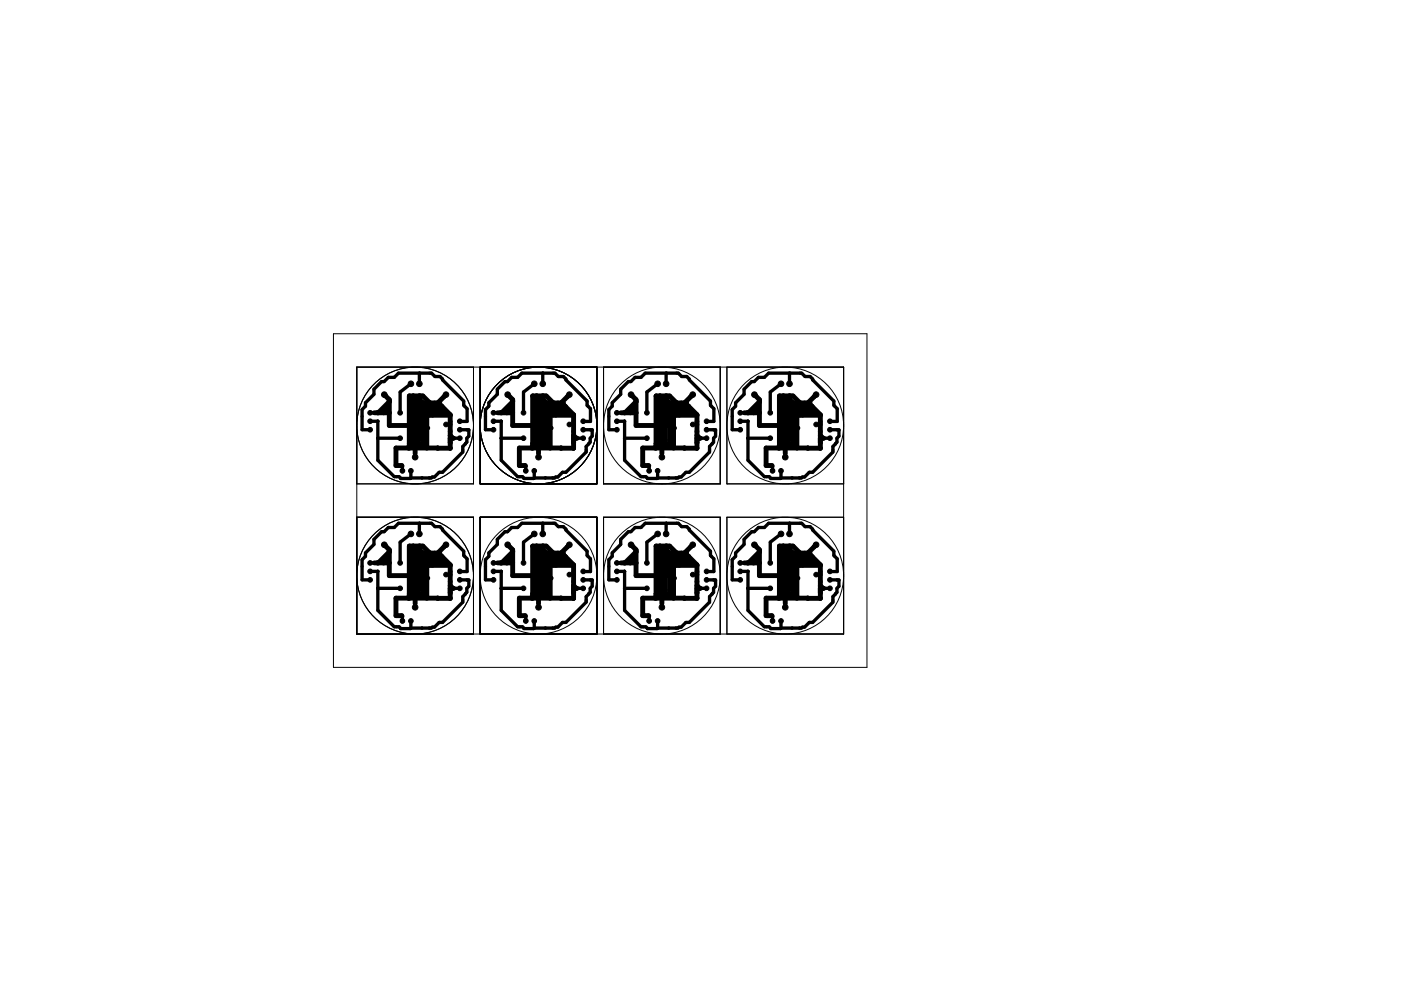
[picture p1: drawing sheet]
<svg xmlns="http://www.w3.org/2000/svg" width="420mm" height="297mm" viewBox="0 0 420 297" stroke-linecap="round" stroke-linejoin="round" font-family="sans-serif">
<g fill="none" stroke="#000" stroke-width=".3">
<path d="M100 100h160v100h-160zM107 110h146v80h-146zM142 110v35h-35M144 110v35h35v-35M181 110v35h35v-35M218 110v35h35M107 155h35v35M253 155h-35v35M144 190v-35h35v35M181 190v-35h35v35"/>
<circle cx="124.5" cy="127.5" r="17.5"/>
<circle cx="161.5" cy="127.5" r="17.5"/>
<circle cx="198.5" cy="127.5" r="17.5"/>
<circle cx="235.5" cy="127.5" r="17.5"/>
<circle cx="124.5" cy="172.5" r="17.5"/>
<circle cx="161.5" cy="172.5" r="17.5"/>
<circle cx="198.5" cy="172.5" r="17.5"/>
<circle cx="235.5" cy="172.5" r="17.5"/>
</g>
<g fill="#000" stroke="#000" stroke-width=".3">
<circle cx="115.2" cy="118.3" r=".84"/>
<circle cx="123.2" cy="115" r=".84"/>
<circle cx="125.8" cy="115" r=".84"/>
<circle cx="133.8" cy="118.3" r=".84"/>
<circle cx="152.2" cy="118.3" r=".84"/>
<circle cx="160.2" cy="115" r=".84"/>
<circle cx="162.8" cy="115" r=".84"/>
<circle cx="170.7" cy="118.3" r=".84"/>
<circle cx="189.3" cy="118.3" r=".84"/>
<circle cx="197.2" cy="115" r=".84"/>
<circle cx="199.8" cy="115" r=".84"/>
<circle cx="207.7" cy="118.3" r=".84"/>
<circle cx="226.2" cy="118.3" r=".84"/>
<circle cx="234.2" cy="115" r=".84"/>
<circle cx="236.8" cy="115" r=".84"/>
<circle cx="244.8" cy="118.3" r=".84"/>
<circle cx="111" cy="128.8" r=".7"/>
<circle cx="111" cy="126.3" r=".7"/>
<circle cx="111" cy="123.7" r=".7"/>
<circle cx="120" cy="123.7" r=".7"/>
<circle cx="120" cy="131.3" r=".7"/>
<circle cx="124.5" cy="137" r=".84"/>
<circle cx="133.8" cy="127.2" r=".7"/>
<circle cx="137.9" cy="131.3" r=".7"/>
<circle cx="137.9" cy="128.8" r=".7"/>
<circle cx="137.9" cy="126.3" r=".7"/>
<circle cx="148" cy="123.7" r=".7"/>
<circle cx="148" cy="128.8" r=".7"/>
<circle cx="148" cy="126.3" r=".7"/>
<circle cx="157" cy="131.3" r=".7"/>
<circle cx="157" cy="123.7" r=".7"/>
<circle cx="161.5" cy="137" r=".84"/>
<circle cx="170.8" cy="127.2" r=".7"/>
<circle cx="174.9" cy="131.3" r=".7"/>
<circle cx="174.9" cy="128.8" r=".7"/>
<circle cx="174.9" cy="126.3" r=".7"/>
<circle cx="185" cy="126.3" r=".7"/>
<circle cx="185" cy="123.7" r=".7"/>
<circle cx="185" cy="128.8" r=".7"/>
<circle cx="194" cy="123.7" r=".7"/>
<circle cx="194" cy="131.3" r=".7"/>
<circle cx="198.5" cy="137" r=".84"/>
<circle cx="207.8" cy="127.2" r=".7"/>
<circle cx="211.9" cy="128.8" r=".7"/>
<circle cx="211.9" cy="126.3" r=".7"/>
<circle cx="211.9" cy="131.3" r=".7"/>
<circle cx="222" cy="126.3" r=".7"/>
<circle cx="222" cy="123.7" r=".7"/>
<circle cx="222" cy="128.8" r=".7"/>
<circle cx="231" cy="131.3" r=".7"/>
<circle cx="231" cy="123.7" r=".7"/>
<circle cx="235.5" cy="137" r=".84"/>
<circle cx="244.8" cy="127.2" r=".7"/>
<circle cx="248.9" cy="128.8" r=".7"/>
<circle cx="248.9" cy="126.3" r=".7"/>
<circle cx="248.9" cy="131.3" r=".7"/>
<circle cx="120.7" cy="141.1" r=".7"/>
<circle cx="123.2" cy="141.1" r=".7"/>
<circle cx="157.7" cy="141.1" r=".7"/>
<circle cx="160.2" cy="141.1" r=".7"/>
<circle cx="194.7" cy="141.1" r=".7"/>
<circle cx="197.2" cy="141.1" r=".7"/>
<circle cx="231.7" cy="141.1" r=".7"/>
<circle cx="234.2" cy="141.1" r=".7"/>
<circle cx="111" cy="168.7" r=".7"/>
<circle cx="111" cy="171.3" r=".7"/>
<circle cx="111" cy="173.8" r=".7"/>
<circle cx="115.2" cy="163.3" r=".84"/>
<circle cx="120" cy="168.7" r=".7"/>
<circle cx="120" cy="176.3" r=".7"/>
<circle cx="123.2" cy="160" r=".84"/>
<circle cx="125.8" cy="160" r=".84"/>
<circle cx="133.7" cy="163.3" r=".84"/>
<circle cx="133.8" cy="172.2" r=".7"/>
<circle cx="137.9" cy="171.3" r=".7"/>
<circle cx="137.9" cy="176.3" r=".7"/>
<circle cx="137.9" cy="173.8" r=".7"/>
<circle cx="148" cy="171.3" r=".7"/>
<circle cx="148" cy="173.8" r=".7"/>
<circle cx="148" cy="168.7" r=".7"/>
<circle cx="152.2" cy="163.3" r=".84"/>
<circle cx="157" cy="168.7" r=".7"/>
<circle cx="157" cy="176.3" r=".7"/>
<circle cx="160.2" cy="160" r=".84"/>
<circle cx="162.8" cy="160" r=".84"/>
<circle cx="170.7" cy="163.3" r=".84"/>
<circle cx="170.8" cy="172.2" r=".7"/>
<circle cx="174.9" cy="171.3" r=".7"/>
<circle cx="174.9" cy="176.3" r=".7"/>
<circle cx="174.9" cy="173.8" r=".7"/>
<circle cx="185" cy="168.7" r=".7"/>
<circle cx="185" cy="171.3" r=".7"/>
<circle cx="185" cy="173.8" r=".7"/>
<circle cx="189.2" cy="163.3" r=".84"/>
<circle cx="194" cy="176.3" r=".7"/>
<circle cx="194" cy="168.7" r=".7"/>
<circle cx="197.2" cy="160" r=".84"/>
<circle cx="199.8" cy="160" r=".84"/>
<circle cx="207.7" cy="163.3" r=".84"/>
<circle cx="207.8" cy="172.2" r=".7"/>
<circle cx="211.9" cy="176.3" r=".7"/>
<circle cx="211.9" cy="171.3" r=".7"/>
<circle cx="211.9" cy="173.8" r=".7"/>
<circle cx="222" cy="173.8" r=".7"/>
<circle cx="222" cy="168.7" r=".7"/>
<circle cx="222" cy="171.3" r=".7"/>
<circle cx="226.2" cy="163.3" r=".84"/>
<circle cx="231" cy="176.3" r=".7"/>
<circle cx="231" cy="168.7" r=".7"/>
<circle cx="234.2" cy="160" r=".84"/>
<circle cx="236.8" cy="160" r=".84"/>
<circle cx="244.7" cy="163.3" r=".84"/>
<circle cx="244.8" cy="172.2" r=".7"/>
<circle cx="248.9" cy="173.8" r=".7"/>
<circle cx="248.9" cy="171.3" r=".7"/>
<circle cx="248.9" cy="176.3" r=".7"/>
<circle cx="120.7" cy="186.1" r=".7"/>
<circle cx="123.2" cy="186.1" r=".7"/>
<circle cx="124.5" cy="182" r=".84"/>
<circle cx="157.7" cy="186.1" r=".7"/>
<circle cx="160.2" cy="186.1" r=".7"/>
<circle cx="161.5" cy="182" r=".84"/>
<circle cx="194.7" cy="186.1" r=".7"/>
<circle cx="197.2" cy="186.1" r=".7"/>
<circle cx="198.5" cy="182" r=".84"/>
<circle cx="231.7" cy="186.1" r=".7"/>
<circle cx="234.2" cy="186.1" r=".7"/>
<circle cx="235.5" cy="182" r=".84"/>
</g>
<g fill="none" stroke="#000" stroke-width="1.5">
<path d="M115.2 118.3h.1M115.6 118.7h.1M115.6 118.7l1.2 1.1v7.7h10.4l.8 .8M125.8 118.7v8.6l-.3 .2v4.5l-1 1M125.8 119.7l1.1 1.1v12.2M133.2 118.8l-1.9 2M152.2 118.3h.1M152.6 118.7h.1M152.6 118.7l1.2 1.1v7.7h10.4l.8 .8M159.7 118.7v15.6l-.2-.3v.3M159.8 118.7h4l2.1 2.2M159.8 118.7h-.1"/>
<path d="M162.8 118.7v8.6l-.3 .2v4.5l-1 1M162.8 119.7l1.1 1.1v12.2M170.2 118.8l-1.9 2M189.3 118.3h.1M189.6 118.7h.1M189.6 118.7l1.1 1.1v7.7h10.5l.8 .8M199.8 118.7v8.6l-.3 .2v4.5l-1 1M199.8 119.7l1.1 1.1v12.2M207.2 118.8l-1.9 2M226.2 118.3h.1M226.6 118.7h.1M226.6 118.7l1.2 1.1v7.7h10.4l.8 .8"/>
<path d="M233.8 118.7v15.6l-.3-.3v.3M233.8 118.7h4l2.1 2.2M233.8 118.7h.1M236.8 118.7v8.6l-.3 .2v4.5l-1 1M236.8 119.7l1.1 1.1v12.2M244.2 118.8l-1.9 2M112.2 123.7h4.6M116 122.2l-1 1v.5M116.8 120.4l-3.4 3.3M122.8 133h4.2l1 1M124.5 134.3v1.6M124.7 132.8v-13.3l-.8-.8v7.9l-.9 .9 .9 1v4.5"/>
<path d="M125.8 120.6l.2 .2h5.9v.4l-.7 .6h-3.2M128 121.8v12.5M128 122.8h4.5M128.9 120.8l-2.1-2.1h-4v15.6l-.3-.3v.3M128.9 120.8v.1M129 120.8l-1 1M131.2 134.3h-12.4v5.2l1.8 .2M131.3 120.8h.1M131.3 134.3h3.7M131.3 134.3h-.1M131.5 120.8l3.5 3.5v10M132.5 122.8h.1"/>
<path d="M132.6 121.8v1M133.2 123.6l-5.2 .1 .8 .8h6.2M135 134.3h.1M135 131.3h1.1M135 130.5l.8 .8M149.2 123.7h4.6M153 122.2l-1 1v.5M153.8 120.4l-3.4 3.3M159.7 133h4.3l1 1M161.5 134.3v1.6M161.7 132.8v-13.3l-.8-.8v7.9l-.9 .9 .9 1v4.5M162.8 120.6l.2 .2h5.9v.4l-.7 .6h-3.2"/>
<path d="M165 121.8v12.5M165 122.8h4.5M165.9 120.9l-.9 .9M166 120.8l-.1 .1M168.3 134.3h-12.6v5.2l1.9 .2M168.3 134.3h.1M168.3 120.8h.1M168.3 134.3h3.7M168.5 120.8l3.5 3.5v10M169.5 122.8h.1M169.6 121.8v1M170.2 123.6l-5.2 .1 .8 .8h6.2"/>
<path d="M172 134.3h.1M172 131.3h1.1M172 130.5l.8 .8M186.2 123.7h4.5M190 122.2l-1 1v.5M190.7 120.4l-3.3 3.3M196.7 133h4.3l1 1M198.5 134.3v1.6M198.7 132.8v-13.3l-.8-.8v7.9l-.9 .9 .9 1v4.5M199.8 120.6l.2 .2h5.9v.4l-.7 .6h-3.2M202 121.8v12.5M202 122.8h4.5"/>
<path d="M202.9 120.8l-2.1-2.1h-4.1v15.6l-.2-.3v.3M202.9 120.8v.1M203 120.8l-1 1M205.3 134.3h-12.6v5.2l1.9 .2M205.3 120.8h.1M205.3 134.3h3.7M205.3 134.3h.1M205.5 120.8l3.5 3.5v10M206.5 122.8h.1M206.6 121.8v1M207.2 123.6l-5.2 .1 .8 .8h6.2M209 134.3h.1"/>
<path d="M209 131.3h1.1M209 130.5l.8 .8M223.2 123.7h4.6M227 122.2l-1 1v.5M227.8 120.4l-3.4 3.3M233.8 133h4.2l1 1M235.5 134.3v1.6M235.7 132.8v-13.3l-.8-.8v7.9l-.9 .9 .9 1v4.5M236.8 120.6l.2 .2h5.9v.4l-.7 .6h-3.2M239 121.8v12.5M239 122.8h4.5M240 120.8l-1 1"/>
<path d="M242.2 134.3h-12.4v5.2l1.8 .2M242.3 120.8h.1M242.3 134.3h3.7M242.3 134.3h-.1M242.5 120.8l3.5 3.5v10M243.5 122.8h.1M243.6 121.8v1M244.2 123.6l-5.2 .1 .8 .8h6.2M246 134.3h.1M246 131.3h1.1M246 130.5l.8 .8M120.7 141.1h.1"/>
<path d="M157.7 141.1h.1M194.7 141.1h.1M231.7 141.1h.1M112.2 168.7h4.6M115.2 163.3h.1M115.6 163.7h.1M115.6 163.7l1.2 1.1v7.7h10.4l.8 .8M116 167.2l-1 1v.5M116.8 165.4l-3.4 3.3M122.8 178h4.2l1 1M124.5 179.3v1.6M124.7 177.8v-13.3l-.8-.8v7.9l-.9 .9 .9 1v4.5"/>
<path d="M125.8 163.7v8.6l-.3 .2v4.5l-1 1M125.8 165.6l.2 .2h5.9v.4l-.7 .6h-3.2M125.8 164.7l1.1 1.1v12.2M128 166.8v12.5M128 167.8h4.5M128.9 165.8l-2.1-2.1h-4v15.6l-.3-.3v.3M128.9 165.8v.1M129 165.8l-1 1M131.2 179.3h-12.4v5.2l1.8 .2M131.3 165.8h.1M131.3 179.3h3.7M131.3 179.3h-.1"/>
<path d="M131.5 165.8l3.5 3.5v10M132.5 167.8h.1M132.6 166.8v1M133.2 163.8l-1.9 2M133.2 168.6l-5.2 .1 .8 .8h6.2M135 179.3h.1M135 176.3h1.1M135 175.5l.8 .8M149.2 168.7h4.6M152.2 163.3h.1M152.6 163.7h.1M152.6 163.7l1.2 1.1v7.7h10.4l.8 .8"/>
<path d="M153 167.2l-1 1v.5M153.8 165.4l-3.4 3.3M159.7 178h4.3l1 1M161.5 179.3v1.6M161.7 177.8v-13.3l-.8-.8v7.9l-.9 .9 .9 1v4.5M162.8 165.6l.2 .2h5.9v.4l-.7 .6h-3.2M162.8 163.7v8.6l-.3 .2v4.5l-1 1M162.8 164.7l1.1 1.1v12.2M165 167.8h4.5M165 166.8v12.5M165.9 165.9l-2.1-2.2h-4.1v15.6l-.2-.3v.3M165.9 165.9l-.9 .9"/>
<path d="M166 165.8l-.1 .1M168.3 179.3h-12.6v5.2l1.9 .2M168.3 179.3h3.7M168.3 179.3h.1M168.3 165.8h.1M168.5 165.8l3.5 3.5v10M169.5 167.8h.1M169.6 166.8v1M170.2 163.8l-1.9 2M170.2 168.6l-5.2 .1 .8 .8h6.2M172 179.3h.1M172 176.3h1.1"/>
<path d="M172 175.5l.8 .8M186.2 168.7h4.5M189.3 163.3h.1M189.6 163.7h.1M189.6 163.7l1.1 1.1v7.7h10.5l.8 .8M190 167.2l-1 1v.5M190.7 165.4l-3.3 3.3M196.7 178h4.3l1 1M198.5 179.3v1.6M198.7 177.8v-13.3l-.8-.8v7.9l-.9 .9 .9 1v4.5M199.8 165.6l.2 .2h5.9v.4l-.7 .6h-3.2M199.8 163.7v8.6l-.3 .2v4.5l-1 1"/>
<path d="M199.8 164.7l1.1 1.1v12.2M202 167.8h4.5M202 166.8v12.5M202.9 165.8l-2.1-2.1h-4.1v15.6l-.2-.3v.3M202.9 165.8v.1M203 165.8l-1 1M205.3 179.3h-12.6v5.2l1.9 .2M205.3 179.3h3.7M205.3 165.8h.1M205.3 179.3h.1M205.5 165.8l3.5 3.5v10M206.5 167.8h.1"/>
<path d="M206.6 166.8v1M207.2 163.8l-1.9 2M207.2 168.6l-5.2 .1 .8 .8h6.2M209 179.3h.1M209 176.3h1.1M209 175.5l.8 .8M223.2 168.7h4.6M226.2 163.3h.1M226.6 163.7h.1M226.6 163.7l1.2 1.1v7.7h10.4l.8 .8M227 167.2l-1 1v.5M227.8 165.4l-3.4 3.3"/>
<path d="M233.8 178h4.2l1 1M235.5 179.3v1.6M235.7 177.8v-13.3l-.8-.8v7.9l-.9 .9 .9 1v4.5M236.8 165.6l.2 .2h5.9v.4l-.7 .6h-3.2M236.8 163.7v8.6l-.3 .2v4.5l-1 1M236.8 164.7l1.1 1.1v12.2M239 167.8h4.5M239 166.8v12.5M239.9 165.9l-2.1-2.2h-4v15.6l-.3-.3v.3M240 165.8l-1 1M242.2 179.3h-12.4v5.2l1.8 .2M242.3 179.3h3.7"/>
<path d="M242.3 179.3h-.1M242.3 165.8h.1M242.5 165.8l3.5 3.5v10M243.5 167.8h.1M243.6 166.8v1M244.2 163.8l-1.9 2M244.2 168.6l-5.2 .1 .8 .8h6.2M246 179.3h.1M246 176.3h1.1M246 175.5l.8 .8M120.7 186.1h.1M157.7 186.1h.1"/>
<path d="M194.7 186.1h.1M231.7 186.1h.1"/>
</g>
<g fill="none" stroke="#000" stroke-width="1">
<path d="M115.2 118.3h.1M115.2 118.3l.4 .4M123.2 115l-3.2 2.5v6.2M125.8 111.8v3.2M133.8 118.3l-.6 .5M152.2 118.3h.1M152.2 118.3l.4 .4M160.2 115l-3.2 2.5v6.2M162.8 111.8v3.2M170.7 118.3h.1M170.7 118.3l-.5 .5M189.3 118.3h.1"/>
<path d="M189.3 118.3l.3 .4M197.2 115l-3.2 2.5v6.2M199.8 111.8v3.2M207.7 118.3l-.5 .5M226.2 118.3h.1M226.2 118.3l.4 .4M234.2 115l-3.2 2.5v6.2M236.8 111.8v3.2M244.7 118.3h.1M244.7 118.3l-.5 .5M111 123.7l1.2 .1M111 126.3h2.3"/>
<path d="M113.3 126.2v11.8l4.9 4.9h1.5l.4 .5 9.2-.1 .3-.3h.7l1.4-1.4h1l6.1-6.1v-1.7l1.2-1.3v-1.2l.6-.6v-1.8M113.3 131.3h.1M113.3 126.2v.1M120 131.3h-6.7M120.5 139.5l.2 .3v1.3M124.5 135.8v1.2M133.8 127.2h1.2M135 126.4h.1M135 129.3h.1M137.9 126.3h2.2v-3.8l-1-1v-1.3l-6.4-6.3v-.3l-.7-.7h-1.6l-1-1.1h-9.9l-1.3 1.3h-1.7l-1.3 1.3h-.8l-2.3 2.3v1.5l-2.5 2.5v1l-1 1.1v6h2.4M137.9 131.3l-1.9 .1M137.9 128.8l2.7 .1"/>
<path d="M140.6 128.9h.1M148 123.7l1.2 .1M148 126.3h2.3M150.3 126.2v11.8l4.9 4.9h1.5l.4 .5 3.1-.1M150.3 126.2v.1M150.3 131.3h.1M157 131.3h-6.7M157.5 139.5l.2 .3v1.3M161.5 135.8v.1M161.5 135.9v1.1M170.8 127.2h1.2M172 126.4h.1"/>
<path d="M172 129.3h.1M173.1 131.3l-.1 .1M173.1 131.3h1.8M174.9 126.3h2.2v-3.8l-1-1v-1.3l-6.4-6.3v-.3l-.7-.7h-1.6l-1-1.1h-9.9l-1.3 1.3h-1.7l-1.3 1.3h-.8l-2.3 2.3v1.5l-2.5 2.5v1l-1 1.1v6h2.4M174.9 128.8l2.7 .1M177.6 128.9h.1M177.6 128.9v1.8l-.6 .6v1.2l-1.2 1.3v1.7l-6.1 6.1h-1l-1.4 1.4h-.7l-.3 .3h-6.1M185 123.7l1.2 .1M185 126.3h2.3M187.3 126.2v11.8l4.9 4.9h1.5l.4 .5 3.1-.1M187.3 131.3h.1M187.3 126.2v.1"/>
<path d="M194 131.3h-6.7M194.5 139.5l.2 .3v1.3M198.5 135.8v1.2M207.8 127.2h1.2M209 126.4h.1M209 129.3h.1M211.9 126.3h2.2v-3.8l-1-1v-1.3l-6.4-6.3v-.3l-.7-.7h-1.6l-1-1.1h-9.9l-1.3 1.3h-1.7l-1.3 1.3h-.8l-2.3 2.3v1.5l-2.5 2.5v1l-1 1.1v6h2.4M211.9 131.3l-1.9 .1M211.9 128.8l2.7 .1M214.6 128.9h.1M214.6 128.9v1.8l-.6 .6v1.2l-1.2 1.3v1.7l-6.1 6.1h-1l-1.4 1.4h-.7l-.3 .3h-6.1M222 123.7l1.2 .1"/>
<path d="M222 126.3h2.3M224.3 126.2v11.8l4.9 4.9h1.5l.4 .5 3.1-.1M224.3 126.2v.1M224.3 131.3h.1M231 131.3h-6.7M231.5 139.5l.2 .3v1.3M235.5 135.8v.1M235.5 135.9v1.1M244.8 127.2h1.2M246 126.4h.1M246 129.3h.1M247.1 131.3h1.8"/>
<path d="M247.1 131.3l-.1 .1M248.9 126.3h2.2v-3.8l-1-1v-1.3l-6.4-6.3v-.3l-.7-.7h-1.6l-1-1.1h-9.9l-1.3 1.3h-1.7l-1.3 1.3h-.8l-2.3 2.3v1.5l-2.5 2.5v1l-1 1.1v6h2.4M248.9 128.8l2.7 .1M251.6 128.9h.1M251.6 128.9v1.8l-.6 .6v1.2l-1.2 1.3v1.7l-6.1 6.1h-1l-1.4 1.4h-.7l-.3 .3h-6.1M123.2 141.1v2.2M125.8 156.8v3.2M126.6 143.2l-.1 .1M160.2 141.1v2.2M162.8 156.8v3.2M163.6 143.2l-.1 .1M197.2 141.1v2.2"/>
<path d="M199.8 156.8v3.2M200.6 143.2l-.1 .1M234.2 141.1v2.2M236.8 156.8v3.2M237.6 143.2l-.1 .1M111 168.7l1.2 .1M111 171.3h2.3M113.3 171.2v.1M113.3 171.2v11.8l4.9 4.9h1.5l.4 .5 9.2-.1 .3-.3h.7l1.4-1.4h1l6.1-6.1v-1.7l1.2-1.3v-1.2l.6-.6v-1.8M113.3 176.3h.1M115.2 163.3h.1M115.2 163.3l.4 .4"/>
<path d="M120 176.3h-6.7M123.2 160l-3.2 2.5v6.2M133.8 163.3l-.6 .5M133.8 172.2h1.2M135 171.4h.1M135 174.3h.1M137.9 176.3l-1.9 .1M137.9 173.8l2.7 .1M137.9 171.3h2.2v-3.8l-1-1v-1.3l-6.4-6.3v-.3l-.7-.7h-1.6l-1-1.1h-9.9l-1.3 1.3h-1.7l-1.3 1.3h-.8l-2.3 2.3v1.5l-2.5 2.5v1l-1 1.1v6h2.4M139.6 178h.1M140.6 173.9h.1M148 168.7l1.2 .1"/>
<path d="M148 171.3h2.3M150.3 171.2v11.8l4.9 4.9h1.5l.4 .5 3.1-.1M150.3 176.3h.1M150.3 171.2v.1M152.2 163.3l.4 .4M152.2 163.3h.1M157 176.3h-6.7M160.2 160l-3.2 2.5v6.2M170.7 163.3h.1M170.7 163.3l-.5 .5M170.8 172.2h1.2M172 171.4h.1"/>
<path d="M172 174.3h.1M173.1 176.3h1.8M173.1 176.3l-.1 .1M174.9 173.8l2.7 .1M174.9 171.3h2.2v-3.8l-1-1v-1.3l-6.4-6.3v-.3l-.7-.7h-1.6l-1-1.1h-9.9l-1.3 1.3h-1.7l-1.3 1.3h-.8l-2.3 2.3v1.5l-2.5 2.5v1l-1 1.1v6h2.4M176.6 178h.1M177.6 173.9h.1M177.6 173.9v1.8l-.6 .6v1.2l-1.2 1.3v1.7l-6.1 6.1h-1l-1.4 1.4h-.7l-.3 .3h-6.1M185 168.7l1.2 .1M185 171.3h2.3M187.3 171.2v11.8l4.9 4.9h1.5l.4 .5 3.1-.1M187.3 171.2v.1"/>
<path d="M187.3 176.3h.1M189.3 163.3h.1M189.3 163.3l.3 .4M194 176.3h-6.7M197.2 160l-3.2 2.5v6.2M207.7 163.3l-.5 .5M207.8 172.2h1.2M209 171.4h.1M209 174.3h.1M211.9 176.3l-1.9 .1M211.9 173.8l2.7 .1M211.9 171.3h2.2v-3.8l-1-1v-1.3l-6.4-6.3v-.3l-.7-.7h-1.6l-1-1.1h-9.9l-1.3 1.3h-1.7l-1.3 1.3h-.8l-2.3 2.3v1.5l-2.5 2.5v1l-1 1.1v6h2.4"/>
<path d="M214.6 173.9h.1M214.6 173.9v1.8l-.6 .6v1.2l-1.2 1.3v1.7l-6.1 6.1h-1l-1.4 1.4h-.7l-.3 .3h-6.1M222 168.7l1.2 .1M222 171.3h2.3M224.3 171.2v11.8l4.9 4.9h1.5l.4 .5 3.1-.1M224.3 176.3h.1M224.3 171.2v.1M226.2 163.3l.4 .4M226.2 163.3h.1M231 176.3h-6.7M234.2 160l-3.2 2.5v6.2M244.7 163.3h.1"/>
<path d="M244.7 163.3l-.5 .5M244.8 172.2h1.2M246 171.4h.1M246 174.3h.1M247.1 176.3h1.8M247.1 176.3l-.1 .1M248.9 173.8l2.7 .1M248.9 171.3h2.2v-3.8l-1-1v-1.3l-6.4-6.3v-.3l-.7-.7h-1.6l-1-1.1h-9.9l-1.3 1.3h-1.7l-1.3 1.3h-.8l-2.3 2.3v1.5l-2.5 2.5v1l-1 1.1v6h2.4M251.6 173.9h.1M251.6 173.9v1.8l-.6 .6v1.2l-1.2 1.3v1.7l-6.1 6.1h-1l-1.4 1.4h-.7l-.3 .3h-6.1M120.5 184.5l.2 .3v1.3M123.2 186.1v2.2"/>
<path d="M124.5 180.8v1.2M126.6 188.2l-.1 .1M157.5 184.5l.2 .3v1.3M160.2 186.1v2.2M161.5 180.8v.1M161.5 180.9v1.1M163.6 188.2l-.1 .1M194.5 184.5l.2 .3v1.3M197.2 186.1v2.2M198.5 180.8v1.2M200.6 188.2l-.1 .1M231.5 184.5l.2 .3v1.3"/>
<path d="M234.2 186.1v2.2M235.5 180.8v.1M235.5 180.9v1.1M237.6 188.2l-.1 .1"/>
</g>
<g fill="#000">
<circle cx="125.8" cy="118.7" r=".73"/>
<circle cx="162.8" cy="118.7" r=".73"/>
<circle cx="199.8" cy="118.7" r=".73"/>
<circle cx="236.8" cy="118.7" r=".73"/>
<circle cx="123.9" cy="133" r=".73"/>
<circle cx="128" cy="128.3" r=".73"/>
<circle cx="160.9" cy="133" r=".73"/>
<circle cx="165" cy="128.3" r=".73"/>
<circle cx="197.9" cy="133" r=".73"/>
<circle cx="202" cy="128.3" r=".73"/>
<circle cx="234.9" cy="133" r=".73"/>
<circle cx="239" cy="128.3" r=".73"/>
<circle cx="123.9" cy="178" r=".73"/>
<circle cx="125.8" cy="163.7" r=".73"/>
<circle cx="128" cy="173.3" r=".73"/>
<circle cx="160.9" cy="178" r=".73"/>
<circle cx="162.8" cy="163.7" r=".73"/>
<circle cx="165" cy="173.3" r=".73"/>
<circle cx="197.9" cy="178" r=".73"/>
<circle cx="199.8" cy="163.7" r=".73"/>
<circle cx="202" cy="173.3" r=".73"/>
<circle cx="234.9" cy="178" r=".73"/>
<circle cx="236.8" cy="163.7" r=".73"/>
<circle cx="239" cy="173.3" r=".73"/>
</g>
</svg>
